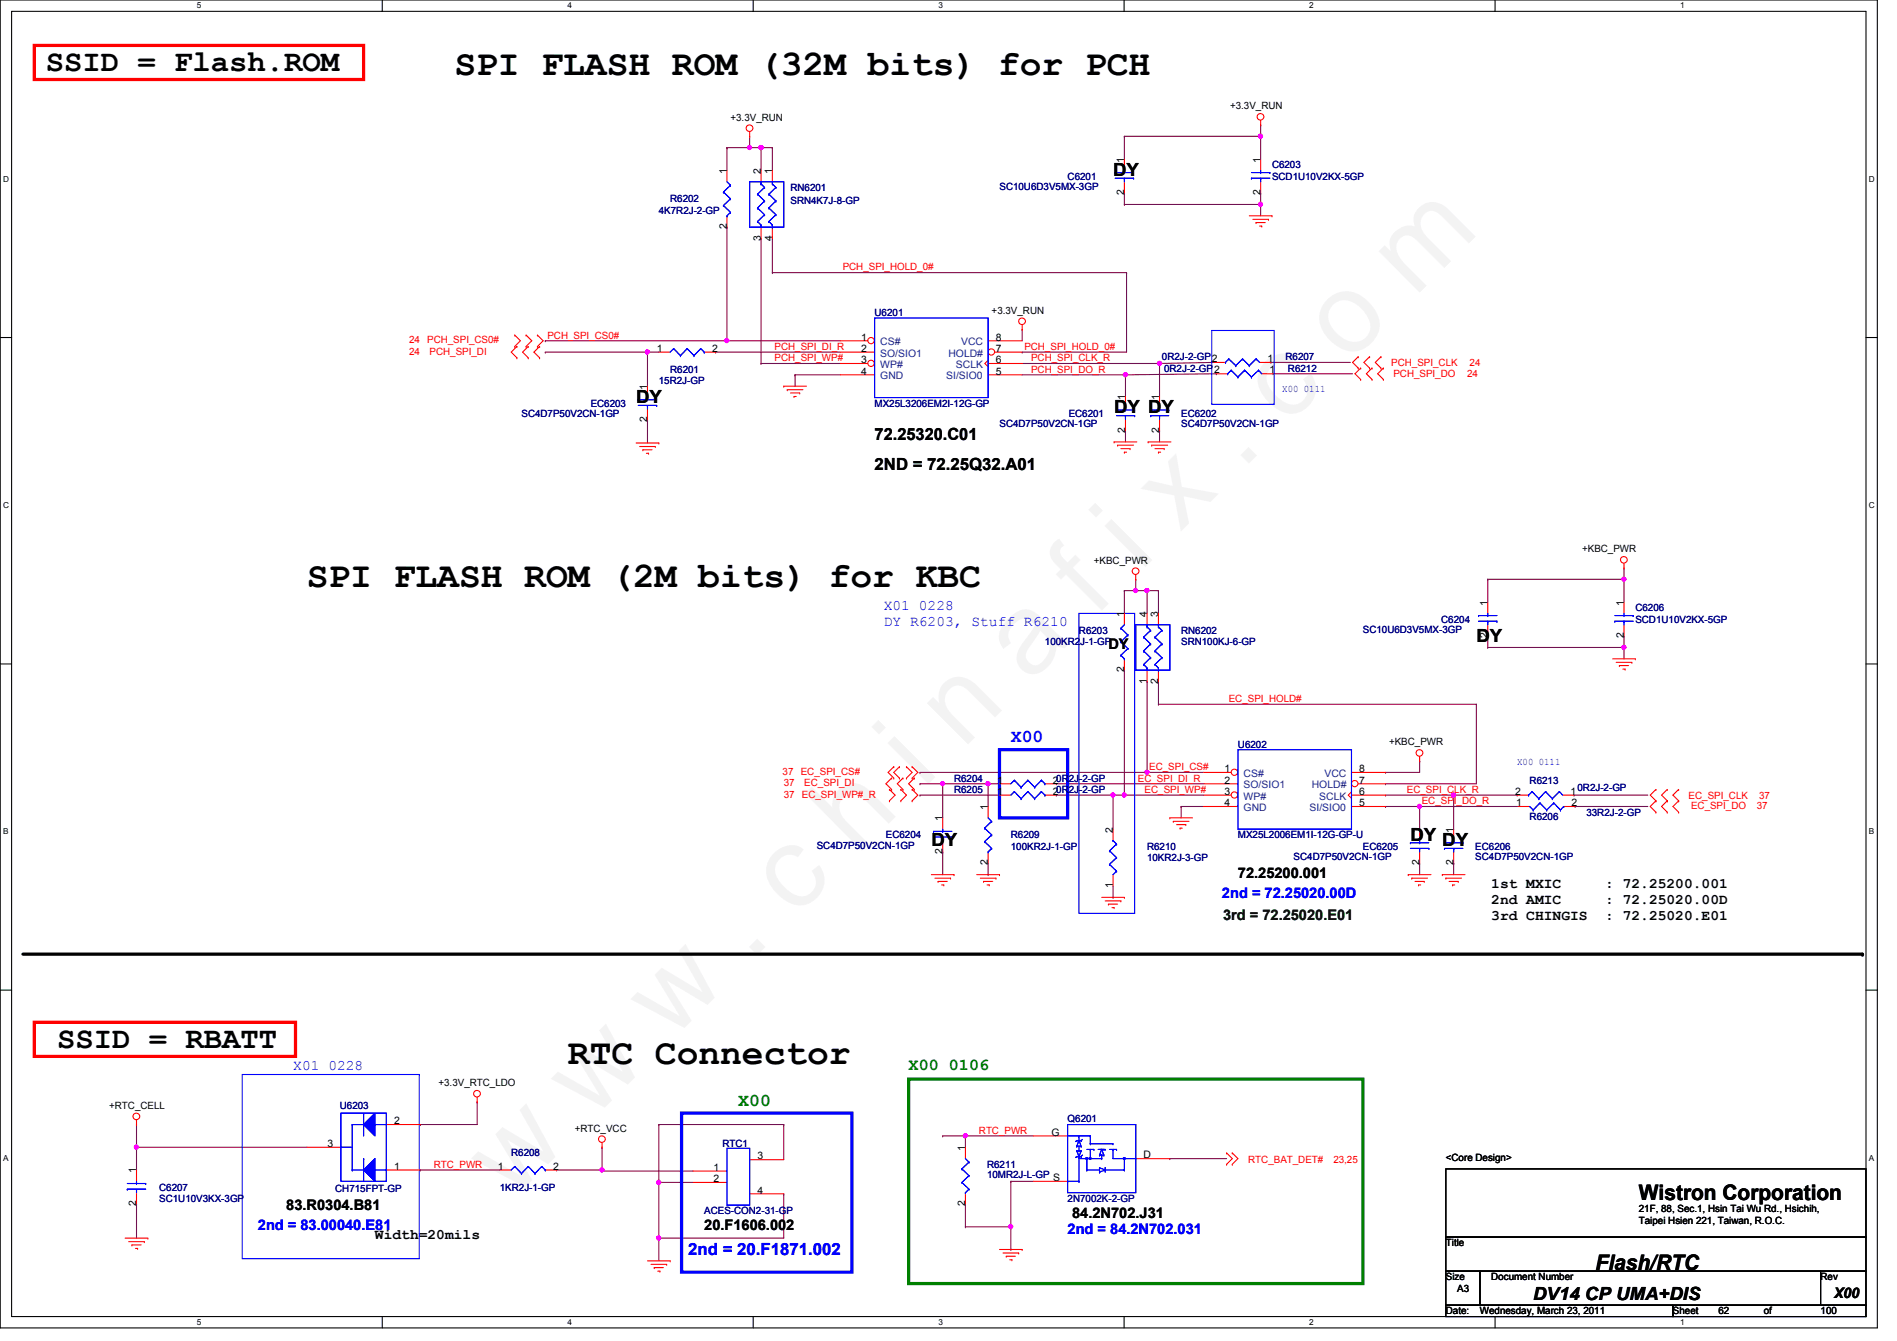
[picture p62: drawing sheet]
<svg xmlns="http://www.w3.org/2000/svg" width="297mm" height="210mm" viewBox="0 0 297 210" stroke-linecap="round" stroke-linejoin="round" font-family="sans-serif">
<defs><g id="words">
<text font-size="17.6" fill="#f0f" x="80.1" y="188" transform="rotate(-45 80.1 188)">w w w . c h i n a f i x . c o m</text>
<g font-size="5.7">
<text x="71.2" y="11.8">SPI FLASH ROM (32M bits) for PCH</text>
<text x="48" y="91.8">SPI FLASH ROM (2M bits) for KBC</text>
<text x="88.9" y="166.5">RTC Connector</text>
</g>
<g font-size="4.8">
<text x="7.2" y="11.1">SSID = Flash.ROM</text>
<text x="8.9" y="164">SSID = RBATT</text>
</g>
<g font-size="3.3">
<text x="256.6" y="187.9">Wistron Corporation</text>
<text x="249.8" y="198.8">Flash/RTC</text>
</g>
<g font-size="2.8">
<text x="174.3" y="27.5">DY</text>
<text x="99.6" y="63.1">DY</text>
<text x="174.5" y="64.7">DY DY</text>
<text x="231.2" y="100.4">DY</text>
<text x="220.8" y="131.7">DY</text>
<text x="145.8" y="132.4">DY</text>
<text x="225.8" y="132.4">DY</text>
<text x="240.1" y="203.5">DV14 CP UMA+DIS</text>
</g>
<text font-size="2.8" fill="#00f" x="158.3" y="116.2">X00</text>
<text font-size="2.8" fill="#008000" x="115.6" y="173.1">X00</text>
<g font-size="2.6">
<text x="136.9" y="68.9">72.25320.C01</text>
<text x="136.9" y="73.5">2ND = 72.25Q32.A01</text>
</g>
<text font-size="2.6" fill="#008000" x="142.3" y="167.5">X00 0106</text>
<text font-size="2.6" fill="#00f" x="107.8" y="196.4">2nd = 20.F1871.002</text>
<g font-size="2.3" fill="#00f">
<text x="138.4" y="95.5">X01 0228</text>
<text x="138.4" y="98">DY R6203, Stuff R6210</text>
<text x="191.3" y="140.6">2nd = 72.25020.00D</text>
<text x="45.9" y="167.6">X01 0228</text>
<text x="40.4" y="192.5">2nd = 83.00040.E81</text>
<text x="167.2" y="193.1">2nd = 84.2N702.031</text>
</g>
<g font-size="2.3">
<text x="173.6" y="101.5">DY</text>
<text x="193.8" y="137.4">72.25200.001</text>
<text x="233.5" y="138.9">1st MXIC</text>
<text x="233.5" y="141.5">2nd AMIC</text>
<text x="251.3" y="138.9">: 72.25200.001</text>
<text x="251.3" y="141.5">: 72.25020.00D</text>
<text x="233.5" y="144">3rd CHINGIS</text>
<text x="251.3" y="144">: 72.25020.E01</text>
<text x="44.8" y="189.4">83.R0304.B81</text>
<text x="167.9" y="190.6">84.2N702.J31</text>
<text x="58.7" y="193.9">Width=20mils</text>
<text x="110.3" y="192.5">20.F1606.002</text>
<text x="287.2" y="203.2">X00</text>
</g>
<text font-size="2.3" fill="#004000" x="191.5" y="144">3rd = 72.25020.E01</text>
<g font-size="1.6">
<text x="192.6" y="17.1">+3.3V_RUN</text>
<text x="114.4" y="18.9">+3.3V_RUN</text>
<text x="113.8" y="27.2" transform="rotate(-90 113.8 27.2)">1</text>
<text x="119.1" y="27.2" transform="rotate(-90 119.1 27.2)">2</text>
<text x="120.9" y="27.2" transform="rotate(-90 120.9 27.2)">1</text>
<text x="176" y="25.4" transform="rotate(-90 176 25.4)">1</text>
<text x="197.4" y="25.4" transform="rotate(-90 197.4 25.4)">1</text>
<text x="113.8" y="35.9" transform="rotate(-90 113.8 35.9)">2</text>
<text x="176" y="30.6" transform="rotate(-90 176 30.6)">2</text>
<text x="197.4" y="30.6" transform="rotate(-90 197.4 30.6)">2</text>
<text x="119.1" y="37.7" transform="rotate(-90 119.1 37.7)">3</text>
<text x="120.9" y="37.7" transform="rotate(-90 120.9 37.7)">4</text>
<text x="134.8" y="53.3">1</text>
<text x="155.3" y="49.1">+3.3V_RUN</text>
<text x="156" y="53.3">8</text>
<text x="102.8" y="55.1">1</text>
<text x="111.5" y="55.1">2</text>
<text x="134.8" y="55.1">2</text>
<text x="134.8" y="56.9">3</text>
<text x="134.8" y="58.6">4</text>
<text x="156" y="58.6">5</text>
<text x="156" y="56.9">6</text>
<text x="156" y="55.1">7</text>
<text x="189.8" y="56.7">2</text>
<text x="190.1" y="58.5">2</text>
<text x="198.5" y="56.7">1</text>
<text x="198.8" y="58.5">1</text>
<text x="101.3" y="61" transform="rotate(-90 101.3 61)">1</text>
<text x="176.2" y="62.6" transform="rotate(-90 176.2 62.6)">1</text>
<text x="181.5" y="62.6" transform="rotate(-90 181.5 62.6)">1</text>
<text x="101.3" y="66.1" transform="rotate(-90 101.3 66.1)">2</text>
<text x="176.2" y="67.7" transform="rotate(-90 176.2 67.7)">2</text>
<text x="181.5" y="67.7" transform="rotate(-90 181.5 67.7)">2</text>
<text x="171.3" y="88.2">+KBC_PWR</text>
<text x="247.7" y="86.4">+KBC_PWR</text>
<text x="232.9" y="94.8" transform="rotate(-90 232.9 94.8)">1</text>
<text x="254.3" y="94.8" transform="rotate(-90 254.3 94.8)">1</text>
<text x="176" y="96.6" transform="rotate(-90 176 96.6)">1</text>
<text x="179.6" y="96.6" transform="rotate(-90 179.6 96.6)">4</text>
<text x="181.4" y="96.6" transform="rotate(-90 181.4 96.6)">3</text>
<text x="232.9" y="99.9" transform="rotate(-90 232.9 99.9)">2</text>
<text x="254.3" y="99.9" transform="rotate(-90 254.3 99.9)">2</text>
<text x="176" y="105.2" transform="rotate(-90 176 105.2)">2</text>
<text x="179.6" y="107" transform="rotate(-90 179.6 107)">1</text>
<text x="181.4" y="107" transform="rotate(-90 181.4 107)">2</text>
<text x="217.5" y="116.7">+KBC_PWR</text>
<text x="156.2" y="122.6">1</text>
<text x="156.2" y="124.4">1</text>
<text x="164.8" y="122.6">20R2J-2-GP</text>
<text x="164.8" y="124.4">20R2J-2-GP</text>
<text x="191.7" y="120.9">1</text>
<text x="191.7" y="122.6">2</text>
<text x="191.7" y="124.4">3</text>
<text x="212.8" y="120.9">8</text>
<text x="212.8" y="122.6">7</text>
<text x="212.8" y="124.4">6</text>
<text x="237.2" y="124.4">2</text>
<text x="245.9" y="124.4">1</text>
<text x="147.6" y="128.6" transform="rotate(-90 147.6 128.6)">1</text>
<text x="154.7" y="126.8" transform="rotate(-90 154.7 126.8)">1</text>
<text x="174.2" y="130.3" transform="rotate(-90 174.2 130.3)">2</text>
<text x="191.7" y="126.2">4</text>
<text x="212.8" y="126.2">5</text>
<text x="222.2" y="130.3" transform="rotate(-90 222.2 130.3)">1</text>
<text x="227.6" y="130.3" transform="rotate(-90 227.6 130.3)">1</text>
<text x="237.4" y="126.2">1</text>
<text x="246.1" y="126.2">2</text>
<text x="147.6" y="133.7" transform="rotate(-90 147.6 133.7)">2</text>
<text x="154.7" y="135.5" transform="rotate(-90 154.7 135.5)">2</text>
<text x="222.2" y="135.5" transform="rotate(-90 222.2 135.5)">2</text>
<text x="227.6" y="135.5" transform="rotate(-90 227.6 135.5)">2</text>
<text x="174.2" y="139" transform="rotate(-90 174.2 139)">1</text>
<text x="17.1" y="173.6">+RTC_CELL</text>
<text x="68.7" y="170">+3.3V_RTC_LDO</text>
<text x="51.3" y="179.5">3</text>
<text x="61.7" y="176">2</text>
<text x="90" y="177.1">+RTC_VCC</text>
<text x="164.7" y="177.8">G</text>
<text x="21.3" y="183.7" transform="rotate(-90 21.3 183.7)">1</text>
<text x="61.7" y="183.1">1</text>
<text x="77.9" y="183.1">1</text>
<text x="86.6" y="183.1">2</text>
<text x="111.7" y="183.3">1</text>
<text x="111.7" y="185">2</text>
<text x="118.6" y="181.5">3</text>
<text x="151.1" y="180.1" transform="rotate(-90 151.1 180.1)">1</text>
<text x="164.9" y="184.9">S</text>
<text x="179.1" y="181.3">D</text>
<text x="226.4" y="181.7">&lt;Core Design&gt;</text>
<text x="21.3" y="188.8" transform="rotate(-90 21.3 188.8)">2</text>
<text x="118.6" y="186.8">4</text>
<text x="151.1" y="188.8" transform="rotate(-90 151.1 188.8)">2</text>
<text x="256.6" y="189.7">21F, 88, Sec.1, Hsin Tai Wu Rd., Hsichih,</text>
<text x="256.6" y="191.6">Taipei Hsien 221, Taiwan, R.O.C.</text>
<text x="226.4" y="195.1">Title</text>
<text x="226.4" y="200.4">Size</text>
<text x="228.2" y="202.2">A3</text>
<text x="233.5" y="200.4">Document Number</text>
<text x="285.1" y="200.4">Rev</text>
<text x="226.4" y="205.7">Date:</text>
<text x="231.7" y="205.7">Wednesday, March 23, 2011</text>
<text x="262" y="205.7">Sheet</text>
<text x="269.1" y="205.7">62</text>
<text x="276.2" y="205.7">of</text>
<text x="285.1" y="205.7">100</text>
</g>
<g font-size="1.6" fill="#000080">
<text x="123.8" y="29.9">RN6201</text>
<text x="156.5" y="29.7">SC10U6D3V5MX-3GP</text>
<text x="167.2" y="28.1">C6201</text>
<text x="199.2" y="26.3">C6203</text>
<text x="199.2" y="28.1">SCD1U10V2KX-5GP</text>
<text x="103.2" y="33.4">4K7R2J-2-GP</text>
<text x="104.9" y="31.7">R6202</text>
<text x="123.8" y="32">SRN4K7J-8-GP</text>
<text x="136.9" y="49.4">U6201</text>
<text x="104.9" y="58.3">R6201</text>
<text x="181.9" y="56.4">0R2J-2-GP</text>
<text x="182.3" y="58.2">0R2J-2-GP</text>
<text x="201.3" y="56.4">R6207</text>
<text x="201.7" y="58.2">R6212</text>
<text x="81.7" y="65.3">SC4D7P50V2CN-1GP</text>
<text x="92.5" y="63.7">EC6203</text>
<text x="103.2" y="60.1">15R2J-GP</text>
<text x="136.9" y="63.7">MX25L3206EM2I-12G-GP</text>
<text x="167.3" y="65.3">EC6201</text>
<text x="185" y="65.3">EC6202</text>
<text x="156.5" y="66.9">SC4D7P50V2CN-1GP</text>
<text x="185" y="66.9">SC4D7P50V2CN-1GP</text>
<text x="256.1" y="95.7">C6206</text>
<text x="163.6" y="101">100KR2J-1-GP</text>
<text x="168.9" y="99.2">R6203</text>
<text x="185" y="99.2">RN6202</text>
<text x="185" y="101">SRN100KJ-6-GP</text>
<text x="213.4" y="99.1">SC10U6D3V5MX-3GP</text>
<text x="225.7" y="97.5">C6204</text>
<text x="256.1" y="97.5">SCD1U10V2KX-5GP</text>
<text x="193.8" y="117">U6202</text>
<text x="149.4" y="122.3">R6204</text>
<text x="149.4" y="124.1">R6205</text>
<text x="239.5" y="122.7">R6213</text>
<text x="247" y="123.8">0R2J-2-GP</text>
<text x="138.7" y="131.2">EC6204</text>
<text x="158.3" y="131.2">R6209</text>
<text x="193.8" y="131.2">MX25L2006EM1I-12G-GP-U</text>
<text x="239.5" y="128.4">R6206</text>
<text x="248.4" y="127.7">33R2J-2-GP</text>
<text x="127.9" y="132.8">SC4D7P50V2CN-1GP</text>
<text x="158.3" y="133">100KR2J-1-GP</text>
<text x="179.6" y="133">R6210</text>
<text x="179.6" y="134.8">10KR2J-3-GP</text>
<text x="202.6" y="134.6">SC4D7P50V2CN-1GP</text>
<text x="213.4" y="133">EC6205</text>
<text x="231" y="133">EC6206</text>
<text x="231" y="134.6">SC4D7P50V2CN-1GP</text>
<text x="53.2" y="173.6">U6203</text>
<text x="113.1" y="179.6">RTC1</text>
<text x="167.2" y="175.7">Q6201</text>
<text x="80" y="181">R6208</text>
<text x="154.6" y="182.8">R6211</text>
<text x="154.6" y="184.4">10MR2J-L-GP</text>
<text x="24.9" y="186.4">C6207</text>
<text x="24.9" y="188.1">SC1U10V3KX-3GP</text>
<text x="52.5" y="186.5">CH715FPT-GP</text>
<text x="78.3" y="186.4">1KR2J-1-GP</text>
<text x="110.3" y="190.1">ACES-CON2-31-GP</text>
<text x="167.2" y="188.1">2N7002K-2-GP</text>
</g>
<g font-size="1.6" fill="#f00">
<text x="131.9" y="42.3">PCH_SPI_HOLD_0#</text>
<text x="64" y="53.7">24</text>
<text x="66.9" y="53.7">PCH_SPI_CS0#</text>
<text x="85.7" y="53">PCH_SPI_CS0#</text>
<text x="64" y="55.5">24</text>
<text x="67.3" y="55.5">PCH_SPI_DI</text>
<text x="121.3" y="54.8">PCH_SPI_DI_R</text>
<text x="121.3" y="56.6">PCH_SPI_WP#</text>
<text x="160.4" y="54.8">PCH_SPI_HOLD_0#</text>
<text x="161.5" y="58.3">PCH_SPI_DO_R</text>
<text x="161.5" y="56.6">PCH_SPI_CLK_R</text>
<text x="217.8" y="57.3">PCH_SPI_CLK</text>
<text x="218.2" y="59.1">PCH_SPI_DO</text>
<text x="229.7" y="59.1">24</text>
<text x="230.1" y="57.3">24</text>
<text x="192.4" y="109.9">EC_SPI_HOLD#</text>
<text x="122.6" y="121.3">37</text>
<text x="122.7" y="123.1">37</text>
<text x="122.7" y="124.8">37</text>
<text x="125.4" y="121.3">EC_SPI_CS#</text>
<text x="125.6" y="124.8">EC_SPI_WP#_R</text>
<text x="125.9" y="123.1">EC_SPI_DI</text>
<text x="178.2" y="122.3">EC_SPI_DI_R</text>
<text x="179.2" y="124.1">EC_SPI_WP#</text>
<text x="180" y="120.6">EC_SPI_CS#</text>
<text x="220.3" y="124.1">EC_SPI_CLK_R</text>
<text x="222.6" y="125.9">EC_SPI_DO_R</text>
<text x="264.4" y="125">EC_SPI_CLK</text>
<text x="275.5" y="125">37</text>
<text x="264.8" y="126.6">EC_SPI_DO</text>
<text x="275.1" y="126.6">37</text>
<text x="153.3" y="177.5">RTC_PWR</text>
<text x="67.9" y="182.8">RTC_PWR</text>
<text x="195.4" y="182.1">RTC_BAT_DET#</text>
<text x="208.8" y="182.1">23,25</text>
</g>
<g font-size="1.6" fill="#004080">
<text x="137.8" y="54.1">CS#</text>
<text x="137.8" y="55.8">SO/SIO1</text>
<text x="137.8" y="57.6">WP#</text>
<text x="137.8" y="59.4">GND</text>
<text x="148.2" y="59.4">SI/SIO0</text>
<text x="148.5" y="55.8">HOLD#</text>
<text x="149.7" y="57.6">SCLK</text>
<text x="150.5" y="54.1">VCC</text>
<text x="194.7" y="121.6">CS#</text>
<text x="194.7" y="123.4">SO/SIO1</text>
<text x="194.7" y="125.2">WP#</text>
<text x="205.4" y="123.4">HOLD#</text>
<text x="206.6" y="125.2">SCLK</text>
<text x="207.4" y="121.6">VCC</text>
<text x="194.7" y="127">GND</text>
<text x="205.1" y="127">SI/SIO0</text>
</g>
<g font-size="1.6" fill="#00f">
<text x="200.8" y="61.3">X00 0111</text>
<text x="237.6" y="119.8">X00 0111</text>
</g>
<g font-size="1.3">
<text x="30.8" y="1.3">5</text>
<text x="88.9" y="1.3">4</text>
<text x="146.9" y="1.3">3</text>
<text x="205" y="1.3">2</text>
<text x="263.1" y="1.3">1</text>
<text x=".5" y="28.4">D</text>
<text x="292.6" y="28.4">D</text>
<text x=".5" y="79.5">C</text>
<text x="292.6" y="79.5">C</text>
<text x=".5" y="130.6">B</text>
<text x="292.6" y="130.6">B</text>
<text x=".5" y="181.7">A</text>
<text x="292.6" y="181.7">A</text>
<text x="30.8" y="207.4">5</text>
<text x="88.9" y="207.4">4</text>
<text x="146.9" y="207.4">3</text>
<text x="205" y="207.4">2</text>
<text x="263.1" y="207.4">1</text>
</g>
</g></defs>
<path d="M0 0h294v207.9h-294zM1.8 1.8h290.4v204.3h-290.4z" fill="none" stroke="#000" stroke-width=".17"/>
<g fill="#fff">
<path d="M30.8 .2h.7v1.4h-.7z"/>
<path d="M30.8 206.2h.7v1.4h-.7z"/>
</g>
<path d="M59.9 0v1.8M59.9 206.1v1.8" fill="none" stroke="#000" stroke-width=".17"/>
<g fill="#fff">
<path d="M88.9 .2h.6v1.4h-.6z"/>
<path d="M88.9 206.2h.6v1.4h-.6z"/>
</g>
<path d="M117.9 0v1.8M117.9 206.1v1.8" fill="none" stroke="#000" stroke-width=".17"/>
<g fill="#fff">
<path d="M146.9 .2h.7v1.4h-.7z"/>
<path d="M146.9 206.2h.7v1.4h-.7z"/>
</g>
<path d="M176 0v1.8M176 206.1v1.8" fill="none" stroke="#000" stroke-width=".17"/>
<g fill="#fff">
<path d="M205 .2h.7v1.4h-.7z"/>
<path d="M205 206.2h.7v1.4h-.7z"/>
</g>
<path d="M234.1 0v1.8M234.1 206.1v1.8" fill="none" stroke="#000" stroke-width=".17"/>
<g fill="#fff">
<path d="M263.1 .2h.7v1.4h-.7z"/>
<path d="M263.1 206.2h.7v1.4h-.7z"/>
<path d="M.5 27.3h.9v1.4h-.9z"/>
<path d="M292.6 27.3h.9v1.4h-.9z"/>
<path d="M.5 78.4h.9v1.4h-.9z"/>
<path d="M292.6 78.4h.9v1.4h-.9z"/>
</g>
<path d="M0 52.8h1.8M292.2 52.8h1.8" fill="none" stroke="#000" stroke-width=".17"/>
<g fill="#fff">
<path d="M.5 129.5h.8v1.4h-.8z"/>
<path d="M292.6 129.5h.9v1.4h-.9z"/>
</g>
<path d="M0 103.9h1.8M292.2 103.9h1.8" fill="none" stroke="#000" stroke-width=".17"/>
<g fill="#fff">
<path d="M.5 180.5h.8v1.4h-.8z"/>
<path d="M292.6 180.5h.9v1.4h-.9z"/>
</g>
<path d="M0 155h1.8M292.2 155h1.8" fill="none" stroke="#000" stroke-width=".17"/>
<path d="M113.8 23.1h.1M113.8 23.1v3.6M117.4 23.1h.1M117.4 23.1h3.5M119.2 23.1h.1" fill="none" stroke="#800040" stroke-width=".17"/>
<circle cx="119.1" cy="23.1" r=".32" fill="#f0f"/>
<circle cx="119.1" cy="23.1" r=".32" fill="none" stroke="#f0f" stroke-width=".17"/>
<path d="M119.2 23.1h.1M119.2 23.1v3.6M120.9 23.1h.1M120.9 23.1v3.6" fill="none" stroke="#800040" stroke-width=".17"/>
<circle cx="119.1" cy="23.1" r=".32" fill="#f0f"/>
<circle cx="119.1" cy="23.1" r=".32" fill="none" stroke="#f0f" stroke-width=".17"/>
<path d="M197.4 21.3h.1M197.4 21.3v3.6" fill="none" stroke="#800040" stroke-width=".17"/>
<circle cx="197.4" cy="21.3" r=".32" fill="#f0f"/>
<circle cx="197.4" cy="21.3" r=".32" fill="none" stroke="#f0f" stroke-width=".17"/>
<path d="M197.4 19.6h.1M197.4 19.6v1.7h-21.3M176.1 21.3h.1M176.1 21.3v3.6M120.9 42.7h55.5M21.4 176h.1M21.4 179.6h.1M21.4 176v7.1M65.8 176h.1M65.8 176h8.9M65.8 183.1h.1M65.8 183.1h12.5" fill="none" stroke="#800040" stroke-width=".17"/>
<circle cx="21.4" cy="179.6" r=".32" fill="#f0f"/>
<circle cx="21.4" cy="179.6" r=".32" fill="none" stroke="#f0f" stroke-width=".17"/>
<path d="M117.4 23.1h.1M117.4 21.3v1.8M85.4 53.3h28.4M21.4 188.5h.1M21.4 188.5v5.3M103.2 193.8v3.6" fill="none" stroke="#800040" stroke-width=".17"/>
<circle cx="117.4" cy="23.1" r=".32" fill="#f0f"/>
<circle cx="117.4" cy="23.1" r=".32" fill="none" stroke="#f0f" stroke-width=".17"/>
<path d="M113.8 23.1h.1M113.8 23.1h3.6M254.3 90.7h.1M254.3 90.7v3.5M222.3 126.2h15.4M246.6 126.2h.1M246.6 126.2h11.4" fill="none" stroke="#800040" stroke-width=".17"/>
<circle cx="254.3" cy="90.7" r=".32" fill="#f0f"/>
<circle cx="254.3" cy="90.7" r=".32" fill="none" stroke="#f0f" stroke-width=".17"/>
<path d="M233 90.7h21.3M233 101.3h21.3M254.3 101.3h.1M254.3 101.3v1.8" fill="none" stroke="#800040" stroke-width=".17"/>
<circle cx="254.3" cy="101.3" r=".32" fill="#f0f"/>
<circle cx="254.3" cy="101.3" r=".32" fill="none" stroke="#f0f" stroke-width=".17"/>
<path d="M254.3 99.6h.1M254.3 88.9h.1M254.3 88.9v1.8M254.3 99.6v1.7M181.4 110.2h49.8M144.1 120.9h35.5" fill="none" stroke="#800040" stroke-width=".17"/>
<circle cx="103.1" cy="193.8" r=".32" fill="#f0f"/>
<circle cx="103.1" cy="193.8" r=".32" fill="none" stroke="#f0f" stroke-width=".17"/>
<path d="M227.6 124.5h10M237.6 124.5h.1M246.5 124.5h.1M246.5 124.5h11.5M21.4 179.6h.1M21.4 179.6h26.6M158.3 195.6h.1M158.3 192v3.6" fill="none" stroke="#800040" stroke-width=".17"/>
<g fill="none" stroke="#f00" stroke-width=".17">
<path d="M197.4 19.6h.1M197.4 18.8v.8M117.4 21.3h.1M117.4 20.6v.7M254.3 88.9h.1M254.3 88.2v.7M254.3 94.2v1.8M254.3 97.8v1.8M252.5 103.1h3.6M253.1 103.7h2.4M253.6 104.2h.1M253.6 104.2h1.4"/>
<path d="M254.1 104.7h.4M254.5 104.7h.1M255.5 103.7h.1M256.1 103.1h.1M237.6 124.5h1.7M237.7 126.2h1.8M244.7 124.5h1.8M244.9 126.2h1.7M259.3 127.1h.1M259.3 125.3h.1M259.3 123.6h.1M259.3 123.6l-.9 .9 .9 .8"/>
<path d="M259.3 125.3l-.9 .9 .9 .9M261.1 125.3h.1M261.1 127.1h.1M261.1 123.6h.1M261.1 125.3l-.9 .9 .9 .9M261.1 123.6l-.9 .9 .9 .8M262.8 127.1h.1M262.8 125.3h.1M262.8 123.6h.1M262.8 123.6l-.8 .9 .8 .8M262.8 125.3l-.8 .9 .8 .9M21.4 176h.1"/>
<path d="M21.4 175.3v.7M48 179.6h5.4M60.5 176h5.3M19.6 193.8h3.6M20.1 194.4h2.5M20.7 194.9h.1M20.7 194.9h1.4M21.2 195.4h.3M21.4 183.1v1.8M21.4 186.7v1.8M21.5 195.4h.1M22.6 194.4h.1"/>
<path d="M23.2 193.8h.1M60.5 183.1h5.3M101.4 197.4h3.5M101.9 197.9h2.5M102.4 198.4h.1M102.4 198.4h1.5M103 199h.3M103.3 199h.1M104.4 197.9h.1M104.9 197.4h.1M156.5 195.6h3.6M157.1 196.1h2.4"/>
<path d="M157.6 196.6h.1M157.6 196.6h1.4M158.1 197.2h.3M158.4 197.2h.1M159.5 196.1h.1M160.1 195.6h.1"/>
<circle cx="197.4" cy="18.3" r=".52"/>
<circle cx="117.4" cy="20.1" r=".52"/>
<circle cx="254.3" cy="87.6" r=".52"/>
<circle cx="21.4" cy="174.7" r=".52"/>
</g>
<path d="M226.4 183h65.8v10.6h-65.8zM226.4 193.6h65.8v5.4h-65.8zM226.4 199h5.3v5.3h-5.3zM231.7 199h53.4v5.3h-53.4zM285.1 199h7.1v5.3h-7.1zM226.4 204.3h35.6v1.8h-35.6zM262 204.3h30.2v1.8h-30.2z" fill="none" stroke="#000" stroke-width=".17"/>
<path d="M3.6 149.4h288" fill="none" stroke="#000" stroke-width=".51"/>
<circle cx="291.6" cy="149.4" r=".25" fill="#000"/>
<path d="M5.4 7.1h51.5v5.3h-51.5zM5.4 160h40.9v5.4h-40.9z" fill="none" stroke="#f00" stroke-width=".51"/>
<path d="M106.7 174.2h26.7v24.9h-26.7z" fill="none" stroke="#00f" stroke-width=".51"/>
<path d="M142.3 168.9h71.1v32h-71.1z" fill="none" stroke="#008000" stroke-width=".51"/>
<g fill="none" stroke="#00f" stroke-width=".17">
<path d="M168.9 96h8.8v47h-8.8zM252.9 97.2h.1M252.9 96.4h2.8M252.9 97.2h2.8M254.3 96.4h.1M254.3 97.2h.1M254.3 96v.4M254.3 97.2v.6M255.7 96.4h.1M239.3 124.5h.1M239.5 126.2l.6 .6M239.9 123.9h.1"/>
<path d="M239.9 123.9l1.1 1.1M239.9 123.9l-.6 .6M240.1 126.8h.1M241 125h.1M241.1 125.7h.1M241.1 125.7l-1 1.1M241.1 125.7l1.1 1.1M242 123.9h.1M242 123.9l1.1 1.1M242 123.9l-1 1.1M242.2 126.8h.1M243.1 125h.1"/>
<path d="M243.3 125.7h.1M243.3 125.7l-1.1 1.1M243.3 125.7l1 1.1M244.2 123.9h.1M244.2 123.9l.5 .6M244.2 123.9l-1.1 1.1M244.3 126.8h.1M244.9 126.2h.1M244.9 126.2l-.6 .6M37.9 168.2h27.8v28.8h-27.8zM19.9 186.1h.1M19.9 185.3h2.9"/>
<path d="M19.9 186.1h2.9M21.4 185.3h.1M21.4 186.1h.1M21.4 184.9v.4M21.4 186.1v.6M22.8 185.3h.1"/>
</g>
<path d="M56.9 183.1l1.8-1.7v3.5z" fill="#00f"/>
<path d="M53.4 179.6h.1M53.4 179.6h1.8M55.2 176h.1M55.2 176v7.1M55.2 183.1h.1M55.2 183.1h1.7M56.9 183.1l1.8-1.7v3.5zM56.9 181.4h.1M56.9 181.4v3.5" fill="none" stroke="#00f" stroke-width=".17"/>
<path d="M58.7 174.2v3.6l-1.8-1.8z" fill="#00f"/>
<path d="M53.4 174.2h7.1v10.7h-7.1zM55.2 176h.1M55.2 176h1.7M56.9 174.2h.1M56.9 174.2v3.6M58.7 174.2v3.6l-1.8-1.8zM58.7 176h.1M58.7 176h1.8M58.7 183.1h.1M58.7 183.1h1.8" fill="none" stroke="#00f" stroke-width=".17"/>
<path d="M56.9 183.1l1.8-1.7v3.5z" fill="#00f"/>
<path d="M53.4 179.6h.1M53.4 179.6h1.8M55.2 176h.1M55.2 176v7.1M55.2 183.1h.1M55.2 183.1h1.7M56.9 183.1l1.8-1.7v3.5zM56.9 181.4h.1M56.9 181.4v3.5" fill="none" stroke="#00f" stroke-width=".17"/>
<path d="M58.7 174.2v3.6l-1.8-1.8z" fill="#00f"/>
<path d="M53.4 174.2h7.1v10.7h-7.1zM55.2 176h.1M55.2 176h1.7M56.9 174.2h.1M56.9 174.2v3.6M58.7 174.2v3.6l-1.8-1.8zM58.7 176h.1M58.7 176h1.8M58.7 183.1h.1M58.7 183.1h1.8" fill="none" stroke="#00f" stroke-width=".17"/>
<circle cx="119.1" cy="23.1" r=".32" fill="#f0f"/>
<circle cx="119.1" cy="23.1" r=".32" fill="none" stroke="#f0f" stroke-width=".17"/>
<circle cx="119.1" cy="23.1" r=".32" fill="#f0f"/>
<circle cx="119.1" cy="23.1" r=".32" fill="none" stroke="#f0f" stroke-width=".17"/>
<circle cx="197.4" cy="21.3" r=".32" fill="#f0f"/>
<circle cx="197.4" cy="21.3" r=".32" fill="none" stroke="#f0f" stroke-width=".17"/>
<circle cx="21.4" cy="179.6" r=".32" fill="#f0f"/>
<circle cx="21.4" cy="179.6" r=".32" fill="none" stroke="#f0f" stroke-width=".17"/>
<circle cx="117.4" cy="23.1" r=".32" fill="#f0f"/>
<circle cx="117.4" cy="23.1" r=".32" fill="none" stroke="#f0f" stroke-width=".17"/>
<circle cx="254.3" cy="90.7" r=".32" fill="#f0f"/>
<circle cx="254.3" cy="90.7" r=".32" fill="none" stroke="#f0f" stroke-width=".17"/>
<circle cx="254.3" cy="101.3" r=".32" fill="#f0f"/>
<circle cx="254.3" cy="101.3" r=".32" fill="none" stroke="#f0f" stroke-width=".17"/>
<circle cx="103.1" cy="193.8" r=".32" fill="#f0f"/>
<circle cx="103.1" cy="193.8" r=".32" fill="none" stroke="#f0f" stroke-width=".17"/>
<use href="#words"/>
</svg>
